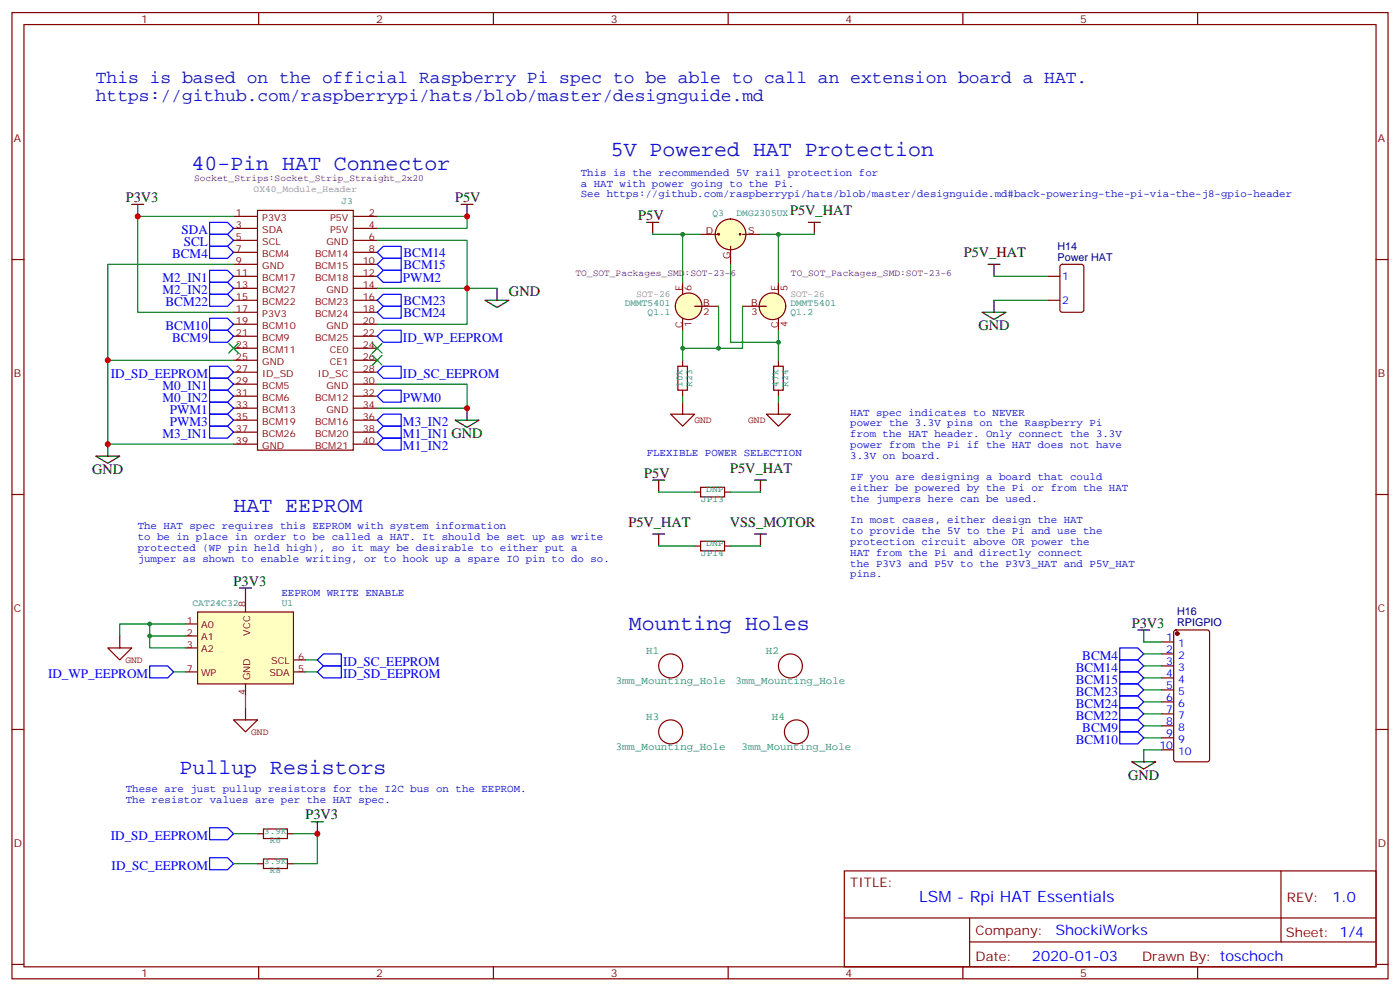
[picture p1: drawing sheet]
<svg xmlns="http://www.w3.org/2000/svg" width="412mm" height="292mm" viewBox="0 0 412 292" stroke-linecap="round" stroke-linejoin="round" font-family="sans-serif">
<defs><g id="words">
<g font-size="6.3" fill="#0000c2">
<text x="179.9" y="46">5V Powered HAT Protection</text>
<text x="56.4" y="50.1">40-Pin HAT Connector</text>
<text x="68.8" y="150.6">HAT EEPROM</text>
<text x="185.2" y="185.4">Mounting Holes</text>
<text x="52.9" y="227.7">Pullup Resistors</text>
</g>
<g font-size="5.3" fill="#0000c2">
<text x="28.2" y="24.3">This is based on the official Raspberry Pi spec to be able to call an extension board a HAT.</text>
<text x="28.2" y="29.6">https://github.com/raspberrypi/hats/blob/master/designguide.md</text>
</g>
<text font-size="4.6" fill="#00f" x="270.8" y="265.3">LSM - Rpi HAT Essentials</text>
<g font-size="4.2">
<text x="37" y="59.4">P3V3</text>
<text x="134.1" y="59.4">P5V</text>
<text x="188" y="64.7">P5V</text>
<text x="232.7" y="63.3">P5V_HAT</text>
<text x="283.9" y="75.7">P5V_HAT</text>
<text x="149.9" y="87">GND</text>
<text x="288.2" y="97.2">GND</text>
<text x="27.2" y="139.5">GND</text>
<text x="189.8" y="140.6">P5V</text>
<text x="215.1" y="139.2">P5V_HAT</text>
<text x="185.1" y="155">P5V_HAT</text>
<text x="215" y="155">VSS_MOTOR</text>
<text x="68.8" y="172.3">P3V3</text>
<text x="333.4" y="184.7">P3V3</text>
<text x="332.3" y="229.5">GND</text>
<text x="90" y="241.1">P3V3</text>
</g>
<g font-size="4.2" fill="#00f">
<text x="392.5" y="265.6">1.0</text>
<text x="310.9" y="275.1">ShockiWorks</text>
<text x="304" y="282.9">2020-01-03</text>
</g>
<g font-size="3.9" fill="#00f">
<text x="53.5" y="69">SDA</text>
<text x="50.7" y="76">BCM4</text>
<text x="54.1" y="72.5">SCL</text>
<text x="118.8" y="75.5">BCM14</text>
<text x="47.9" y="83.1">M2_IN1</text>
<text x="118.7" y="83.1">PWM2</text>
<text x="118.8" y="79.1">BCM15</text>
<text x="47.9" y="86.6">M2_IN2</text>
<text x="118.8" y="89.6">BCM23</text>
<text x="48.8" y="90.1">BCM22</text>
<text x="118.8" y="93.2">BCM24</text>
<text x="48.8" y="97.2">BCM10</text>
<text x="50.7" y="100.7">BCM9</text>
<text x="118.7" y="100.7">ID_WP_EEPROM</text>
<text x="32.6" y="111.3">ID_SD_EEPROM</text>
<text x="118.7" y="111.3">ID_SC_EEPROM</text>
<text x="47.9" y="114.8">M0_IN1</text>
<text x="47.9" y="118.4">M0_IN2</text>
<text x="118.7" y="118.4">PWM0</text>
<text x="50" y="121.9">PWM1</text>
<text x="50" y="125.4">PWM3</text>
<text x="118.7" y="125.4">M3_IN2</text>
<text x="47.9" y="128.9">M3_IN1</text>
<text x="118.7" y="128.9">M1_IN1 GND</text>
<text x="118.7" y="132.5">M1_IN2</text>
<text x="101.1" y="196">ID_SC_EEPROM</text>
<text x="316.9" y="197.7">BCM14</text>
<text x="318.8" y="194.2">BCM4</text>
<text x="14.2" y="199.5">ID_WP_EEPROM</text>
<text x="101.1" y="199.5">ID_SD_EEPROM</text>
<text x="316.9" y="201.3">BCM15</text>
<text x="316.9" y="208.3">BCM24</text>
<text x="316.9" y="204.8">BCM23</text>
<text x="316.9" y="211.8">BCM22</text>
<text x="318.8" y="215.4">BCM9</text>
<text x="316.9" y="218.9">BCM10</text>
<text x="32.6" y="247.1">ID_SD_EEPROM</text>
<text x="32.9" y="255.9">ID_SC_EEPROM</text>
</g>
<g font-size="3.9" fill="#800">
<text x="250.5" y="260.9">TITLE:</text>
<text x="379.1" y="265.6">REV:</text>
<text x="287.4" y="275.1">Company:</text>
<text x="378.7" y="275.7">Sheet: 1/4</text>
<text x="287.4" y="282.8">Date:</text>
<text x="336.4" y="282.8">Drawn By: toschoch</text>
</g>
<g font-size="3.2" fill="#800">
<text x="41.6" y="6.7">1</text>
<text x="110.8" y="6.7">2</text>
<text x="179.9" y="6.7">3</text>
<text x="249.1" y="6.7">4</text>
<text x="318.2" y="6.7">5</text>
<text x="4.1" y="41.8">A</text>
<text x="405.9" y="41.8">A</text>
<text x="4.1" y="110.9">B</text>
<text x="405.9" y="110.9">B</text>
<text x="4.1" y="180.1">C</text>
<text x="405.9" y="180.1">C</text>
<text x="4.1" y="249.2">D</text>
<text x="405.9" y="249.2">D</text>
<text x="41.6" y="287.5">1</text>
<text x="110.8" y="287.5">2</text>
<text x="179.9" y="287.5">3</text>
<text x="249.1" y="287.5">4</text>
<text x="318.2" y="287.5">5</text>
</g>
<g font-size="3.2" fill="#0000c2">
<text x="171.1" y="51.7">This is the recommended 5V rail protection for</text>
<text x="171.1" y="54.9">a HAT with power going to the Pi.</text>
<text x="171.1" y="58.1">See https://github.com/raspberrypi/hats/blob/master/designguide.md#back-powering-the-pi-via-the-j8-gpio-header</text>
<text x="250.5" y="122.3">HAT spec indicates to NEVER</text>
<text x="250.5" y="125.5">power the 3.3V pins on the Raspberry Pi</text>
<text x="250.5" y="128.6">from the HAT header. Only connect the 3.3V</text>
<text x="250.5" y="131.8">power from the Pi if the HAT does not have</text>
<text x="190.5" y="134.2">FLEXIBLE POWER SELECTION</text>
<text x="250.5" y="135">3.3V on board.</text>
<text x="250.5" y="141.3">IF you are designing a board that could</text>
<text x="250.5" y="144.5">either be powered by the Pi or from the HAT</text>
<text x="250.5" y="147.7">the jumpers here can be used.</text>
<text x="40.6" y="155.8">The HAT spec requires this EEPROM with system information</text>
<text x="250.5" y="154">In most cases, either design the HAT</text>
<text x="40.6" y="159">to be in place in order to be called a HAT. It should be set up as write</text>
<text x="250.5" y="157.2">to provide the 5V to the Pi and use the</text>
<text x="250.5" y="160.4">protection circuit above OR power the</text>
<text x="40.6" y="162.1">protected (WP pin held high), so it may be desirable to either put a</text>
<text x="40.6" y="165.3">jumper as shown to enable writing, or to hook up a spare IO pin to do so.</text>
<text x="250.5" y="163.6">HAT from the Pi and directly connect</text>
<text x="250.5" y="166.7">the P3V3 and P5V to the P3V3_HAT and P5V_HAT</text>
<text x="250.5" y="169.9">pins.</text>
<text x="82.9" y="175.3">EEPROM WRITE ENABLE</text>
<text x="37" y="233">These are just pullup resistors for the I2C bus on the EEPROM.</text>
<text x="37" y="236.2">The resistor values are per the HAT spec.</text>
</g>
<g font-size="3.2" fill="#000080">
<text x="311.5" y="76.7">Power HAT</text>
<text x="311.5" y="73.4">H14</text>
<text x="346.7" y="184.3">RPIGPIO</text>
<text x="346.7" y="181">H16</text>
</g>
<g font-size="3.2" fill="#00f">
<text x="312.9" y="82.4">1</text>
<text x="312.9" y="89.4">2</text>
<text x="343.5" y="188.6">1</text>
<text x="347" y="190.3">1</text>
<text x="343.5" y="192.1">2</text>
<text x="343.5" y="195.6">3</text>
<text x="347" y="193.9">2</text>
<text x="347" y="197.4">3</text>
<text x="343.5" y="199.1">4</text>
<text x="343.5" y="202.7">5</text>
<text x="347" y="200.9">4</text>
<text x="343.5" y="206.2">6</text>
<text x="343.5" y="209.7">7</text>
<text x="347" y="204.4">5</text>
<text x="347" y="208">6</text>
<text x="343.5" y="213.3">8</text>
<text x="347" y="211.5">7</text>
<text x="347" y="215">8</text>
<text x="341.5" y="220.3">10</text>
<text x="343.5" y="216.8">9</text>
<text x="347" y="218.5">9</text>
<text x="347" y="222.1">10</text>
</g>
<g font-size="3.2" fill="#008484">
<text x="190.4" y="192.4">H1</text>
<text x="225.6" y="192.4">H2</text>
<text x="181.4" y="201.3">3mm_Mounting_Hole</text>
<text x="216.6" y="201.3">3mm_Mounting_Hole</text>
<text x="190.4" y="211.8">H3</text>
<text x="227.4" y="211.8">H4</text>
<text x="181.4" y="220.7">3mm_Mounting_Hole</text>
<text x="218.4" y="220.7">3mm_Mounting_Hole</text>
</g>
<g font-size="2.8" fill="#840084">
<text x="57.2" y="53.2">Socket_Strips:Socket_Strip_Straight_2x20</text>
<text x="169.5" y="81.3">TO_SOT_Packages_SMD:SOT-23-6</text>
<text x="233" y="81.3">TO_SOT_Packages_SMD:SOT-23-6</text>
</g>
<g font-size="2.8" fill="#848484">
<text x="74.7" y="56.6">OX40_Module_Header</text>
<text x="187.4" y="87.5">SOT-26</text>
<text x="232.8" y="87.5">SOT-26</text>
</g>
<g font-size="2.8" fill="#840000">
<text x="69.5" y="63.6">1</text>
<text x="77.3" y="65">P3V3</text>
<text x="97.2" y="65">P5V</text>
<text x="108.6" y="63.6">2</text>
<text x="69.5" y="67.2">3</text>
<text x="69.5" y="70.7">5</text>
<text x="77.3" y="68.5">SDA</text>
<text x="97.2" y="68.5">P5V</text>
<text x="108.6" y="67.2">4</text>
<text x="108.6" y="70.7">6</text>
<text x="207.9" y="68.9">D</text>
<text x="220.4" y="68.9">S</text>
<text x="69.5" y="74.2">7</text>
<text x="69.5" y="77.8">9</text>
<text x="77.3" y="72.1">SCL</text>
<text x="77.3" y="75.6">BCM4</text>
<text x="92.8" y="75.6">BCM14</text>
<text x="96.2" y="72.1">GND</text>
<text x="106.8" y="77.8">10</text>
<text x="108.6" y="74.2">8</text>
<text x="215.1" y="76.2" transform="rotate(-90 215.1 76.2)">G</text>
<text x="69.5" y="81.3">11</text>
<text x="77.3" y="79.1">GND</text>
<text x="77.3" y="82.6">BCM17</text>
<text x="92.8" y="79.1">BCM15</text>
<text x="92.8" y="82.6">BCM18</text>
<text x="106.8" y="81.3">12</text>
<text x="69.5" y="84.8">13</text>
<text x="69.5" y="88.3">15</text>
<text x="77.3" y="86.2">BCM27</text>
<text x="77.3" y="89.7">BCM22</text>
<text x="92.8" y="89.7">BCM23</text>
<text x="96.2" y="86.2">GND</text>
<text x="106.8" y="84.8">14</text>
<text x="106.8" y="88.3">16</text>
<text x="201" y="85.7" transform="rotate(-90 201 85.7)">E</text>
<text x="203.7" y="85.7" transform="rotate(-90 203.7 85.7)">6</text>
<text x="229.2" y="85.7" transform="rotate(-90 229.2 85.7)">E</text>
<text x="232" y="85.7" transform="rotate(-90 232 85.7)">5</text>
<text x="69.5" y="91.9">17</text>
<text x="69.5" y="95.4">19</text>
<text x="77.3" y="93.2">P3V3</text>
<text x="92.8" y="93.2">BCM24</text>
<text x="106.8" y="95.4">20</text>
<text x="106.8" y="91.9">18</text>
<text x="207.2" y="90.1">B</text>
<text x="207.2" y="92.8">2</text>
<text x="221.3" y="90.1">B</text>
<text x="221.4" y="92.8">3</text>
<text x="69.5" y="98.9">21</text>
<text x="77.3" y="100.3">BCM9</text>
<text x="77.3" y="96.7">BCM10</text>
<text x="92.8" y="100.3">BCM25</text>
<text x="96.2" y="96.7">GND</text>
<text x="106.8" y="98.9">22</text>
<text x="201" y="96.4" transform="rotate(-90 201 96.4)">C</text>
<text x="203.7" y="96.3" transform="rotate(-90 203.7 96.3)">1</text>
<text x="229.2" y="96.4" transform="rotate(-90 229.2 96.4)">C</text>
<text x="232" y="96.3" transform="rotate(-90 232 96.3)">4</text>
<text x="69.5" y="102.4">23</text>
<text x="69.5" y="106">25</text>
<text x="77.3" y="103.8">BCM11</text>
<text x="77.3" y="107.3">GND</text>
<text x="97.1" y="103.8">CE0</text>
<text x="97.1" y="107.3">CE1</text>
<text x="106.8" y="102.4">24</text>
<text x="106.8" y="106">26</text>
<text x="69.5" y="109.5">27</text>
<text x="69.5" y="113">29</text>
<text x="77.3" y="110.9">ID_SD</text>
<text x="93.6" y="110.9">ID_SC</text>
<text x="106.8" y="113">30</text>
<text x="106.8" y="109.5">28</text>
<text x="69.5" y="116.6">31</text>
<text x="77.3" y="117.9">BCM6</text>
<text x="77.3" y="114.4">BCM5</text>
<text x="92.8" y="117.9">BCM12</text>
<text x="96.2" y="114.4">GND</text>
<text x="106.8" y="116.6">32</text>
<text x="69.5" y="120.1">33</text>
<text x="69.5" y="123.6">35</text>
<text x="77.3" y="121.4">BCM13</text>
<text x="77.3" y="125">BCM19</text>
<text x="92.8" y="125">BCM16</text>
<text x="96.2" y="121.4">GND</text>
<text x="106.8" y="120.1">34</text>
<text x="106.8" y="123.6">36</text>
<text x="204.5" y="124.5">GND</text>
<text x="220.4" y="124.5">GND</text>
<text x="69.5" y="127.1">37</text>
<text x="69.5" y="130.7">39</text>
<text x="77.3" y="128.5">BCM26</text>
<text x="92.8" y="128.5">BCM20</text>
<text x="106.8" y="130.7">40</text>
<text x="106.8" y="127.1">38</text>
<text x="77.3" y="132">GND</text>
<text x="92.8" y="132">BCM21</text>
<text x="72.3" y="178.7" transform="rotate(-90 72.3 178.7)">8</text>
<text x="55" y="183.6">1</text>
<text x="59.3" y="184.9">A0</text>
<text x="55" y="187.1">2</text>
<text x="55" y="190.6">3</text>
<text x="59.3" y="188.5">A1</text>
<text x="59.3" y="192">A2</text>
<text x="73.6" y="187" transform="rotate(-90 73.6 187)">VCC</text>
<text x="37" y="195">GND</text>
<text x="55" y="197.7">7</text>
<text x="79.9" y="195.5">SCL</text>
<text x="87.8" y="197.7">5</text>
<text x="87.8" y="194.2">6</text>
<text x="59.3" y="199.1">WP</text>
<text x="73.6" y="200.2" transform="rotate(-90 73.6 200.2)">GND</text>
<text x="79.3" y="199.1">SDA</text>
<text x="72.3" y="204.4" transform="rotate(-90 72.3 204.4)">4</text>
<text x="74" y="216.2">GND</text>
</g>
<g font-size="2.8" fill="#008484">
<text x="100.6" y="60.1">J3</text>
<text x="209.9" y="63.7">Q3</text>
<text x="217" y="63.7">DMG2305UX</text>
<text x="184" y="90.1">DMMT5401</text>
<text x="190.8" y="92.8">Q1.1</text>
<text x="232.8" y="90.1">DMMT5401</text>
<text x="232.8" y="92.8">Q1.2</text>
<text x="201.1" y="113.8" transform="rotate(-90 201.1 113.8)">10k</text>
<text x="203.9" y="113.8" transform="rotate(-90 203.9 113.8)">R23</text>
<text x="229.3" y="113.8" transform="rotate(-90 229.3 113.8)">47k</text>
<text x="232.1" y="113.8" transform="rotate(-90 232.1 113.8)">R24</text>
<text x="206.5" y="147.6">JP13</text>
<text x="208.1" y="144.9">DNP</text>
<text x="208.1" y="160.8">DNP</text>
<text x="206.5" y="163.5">JP14</text>
<text x="56.7" y="178.3">CAT24C32</text>
<text x="83" y="178.3">U1</text>
<text x="77.8" y="245.4">3.9K</text>
<text x="79.4" y="248.2">R6</text>
<text x="77.8" y="254.2">3.9K</text>
<text x="79.4" y="257">R8</text>
</g>
</g></defs>
<g fill="none" stroke="#870000" stroke-width=".35">
<path d="M3.5 3.7h405.4v284.3h-405.4zM7.1 7.2h398.2v277.3h-398.2zM76.2 3.7v3.5M145.3 3.7v3.5M214.5 3.7v3.5M283.6 3.7v3.5M352.8 3.7v3.5M3.5 76.4h3.6M405.3 76.4h3.6M3.5 145.5h3.6M405.3 145.5h3.6M3.5 214.7h3.6"/>
<path d="M405.3 214.7h3.6M248.7 256.3h156.6v28.2h-156.6zM377.3 256.3v20.9M248.7 270.1h156.5M285.6 277.2h119.6M285.6 270.1v14.2M3.5 283.8h3.6M76.2 284.5v3.5M145.3 284.5v3.5M214.5 284.5v3.5M283.6 284.5v3.5M352.8 284.5v3.5"/>
<path d="M405.3 283.8h3.6"/>
</g>
<path d="M204.6 144.8h1.8M206.4 143.4h7v2.8h-7zM213.4 144.8h1.8M75.8 254.2h1.8M75.8 245.4h1.8M77.6 252.8h7.1v2.8h-7.1zM77.6 243.9h7.1v2.9h-7.1zM84.7 254.2h1.7M84.7 245.4h1.7" fill="none" stroke="#850000" stroke-width=".35"/>
<path d="M58.2 180.1h28.2v21.2h-28.2z" fill="#ffffc2" stroke="#850000" stroke-width=".35"/>
<g fill="none" stroke="#850000" stroke-width=".35">
<path d="M225.8 90.1h.9M226.7 91l2.6 2.7M229.3 86.6l-2.6 2.7M199.7 107.8h2.8v7h-2.8zM201.1 106v1.8M201.1 114.8v1.8M227.9 107.8h2.8v7h-2.8zM229.3 106v1.8M229.3 114.8v1.8M72.3 176.6v3.5M54.7 183.6h3.5M54.7 187.1h3.5"/>
<path d="M54.7 190.7h3.5M54.7 197.7h3.5M86.4 197.7h3.6M86.4 194.2h3.6M72.3 201.3v3.5"/>
</g>
<path d="M226.7 87.5v5.3z" fill="#850000" stroke="#850000" stroke-width=".71"/>
<path d="M227.7 87.5l.7 .7-1.4 .7z" fill="#850000" stroke="#850000" stroke-width=".35"/>
<circle cx="227.5" cy="90.1" r="3.9" fill="#ffffc2" stroke="#850000" stroke-width=".35"/>
<path d="M201.1 86.6l2.6 2.7M203.7 90.1h.9M203.7 91l-2.6 2.7M218.7 90.1h7.1M229.3 83.1v3.5M229.3 93.7v3.5" fill="none" stroke="#850000" stroke-width=".35"/>
<path d="M203.7 87.5v5.3z" fill="#850000" stroke="#850000" stroke-width=".71"/>
<path d="M202 88.2l.7-.7 .7 1.4z" fill="#850000" stroke="#850000" stroke-width=".35"/>
<circle cx="202.8" cy="90.1" r="3.9" fill="#ffffc2" stroke="#850000" stroke-width=".35"/>
<g fill="none" stroke="#850000" stroke-width=".35">
<path d="M211.3 69h2v2.4M211.7 69v-1.8h6.3v1.8M212.5 71.4h1.5M212.7 72.1h5.1h-.7h.4M214.5 71.4h1.4M215.2 72.1v.4M215.9 66.6v1.1M216.6 71.4h1.4M217.3 69v2.4M219.3 69h-4.1v2.4M201.1 83.1v3.5M201.1 93.7v3.5"/>
<path d="M204.6 90.1h7.1"/>
</g>
<g fill="#850000" stroke="#850000" stroke-width=".35">
<path d="M215.2 69.5l.5 1.4h-1z"/>
<path d="M215 66.9l.8 .3-.8 .4z"/>
</g>
<circle cx="215.2" cy="69" r="4.5" fill="#ffffc2" stroke="#850000" stroke-width=".35"/>
<g fill="#850000" stroke="#850000" stroke-width=".35">
<circle cx="218" cy="68.9" r=".21"/>
<circle cx="211.7" cy="68.9" r=".25"/>
</g>
<g fill="none" stroke="#850000" stroke-width=".35">
<path d="M68.8 63.7h7M68.8 67.2h7M68.8 70.7h7M68.8 74.3h7M68.8 77.8h7M75.8 61.9h28.3v70.6h-28.3zM104.1 63.7h7M104.1 67.2h7M104.1 70.7h7M104.1 74.3h7M104.1 77.8h7M206.4 69h5.3"/>
<path d="M215.2 72.5v5.3M218.7 69h5.3M68.8 95.4h7M68.8 81.3h7M68.8 99h7M68.8 84.8h7M68.8 88.4h7M68.8 91.9h7M104.1 95.4h7M104.1 81.3h7M104.1 99h7M104.1 84.8h7"/>
<path d="M104.1 88.4h7M104.1 91.9h7M68.8 113.1h7M68.8 116.6h7M68.8 102.5h7M68.8 106h7M68.8 109.5h7M104.1 113.1h7M104.1 116.6h7M104.1 102.5h7M104.1 106h7M104.1 109.5h7"/>
<path d="M201.1 118.4v3.5h3.5l-3.5 3.5-3.5-3.5h3.5M229.3 118.4v3.5h3.5l-3.5 3.5-3.5-3.5h3.5M68.8 130.7h7M68.8 120.1h7M68.8 123.6h7M68.8 127.2h7M104.1 130.7h7M104.1 120.1h7M104.1 123.6h7M104.1 127.2h7M206.4 159.3h7v2.8h-7zM204.6 160.7h1.8"/>
<path d="M213.4 160.7h1.8M35.3 187.1v3.6h3.5l-3.5 3.5-3.6-3.5h3.6M72.3 208.3v3.5h3.5l-3.5 3.6-3.5-3.6h3.5"/>
<circle cx="197.6" cy="196" r="3.5"/>
<circle cx="232.8" cy="196" r="3.5"/>
<circle cx="197.6" cy="215.4" r="3.5"/>
<circle cx="234.6" cy="215.4" r="3.5"/>
</g>
<g fill="none" stroke="#870000" stroke-width=".35">
<path d="M312.4 78l.5-.2h5.7l.6 .4 .1 13-.5 .6-5.9 .1-.6-.5-.1-12.9zM308.7 81.3h3.5M308.7 88.4h3.5M342.2 188.9h3.5M342.2 192.4h3.5M342.2 196h3.5M342.2 199.5h3.5M346 185.6l.4-.2h9.2l.7 .4v37.7l-.5 .6-9.4 .1-.6-.5-.1-37.6zM342.2 203h3.5M342.2 206.6h3.5M342.2 210.1h3.5M342.2 213.6h3.5"/>
<path d="M342.2 217.1h3.5M342.2 220.7h3.5"/>
</g>
<circle cx="346.8" cy="186.4" r=".53" fill="#870000" stroke="#870000" stroke-width=".35"/>
<g fill="none" stroke="#00f" stroke-width=".35">
<path d="M61.7 79.6h5.3l1.8 1.7-1.8 1.8h-5.3zM61.7 65.4h5.3l1.8 1.8-1.8 1.8h-5.3zM61.7 69h5.3l1.8 1.7-1.8 1.8h-5.3zM61.7 72.5h5.3l1.8 1.8-1.8 1.7h-5.3zM111.1 74.3l1.8-1.8h5.3v3.5h-5.3zM111.1 77.8l1.8-1.8h5.3v3.6h-5.3zM61.7 83.1h5.3l1.8 1.7-1.8 1.8h-5.3zM61.7 86.6h5.3l1.8 1.8-1.8 1.7h-5.3zM61.7 93.7h5.3l1.8 1.7-1.8 1.8h-5.3zM61.7 97.2h5.3l1.8 1.8-1.8 1.7h-5.3zM111.1 81.3l1.8-1.7h5.3v3.5h-5.3zM111.1 88.4l1.8-1.8h5.3v3.5h-5.3z"/>
<path d="M111.1 91.9l1.8-1.8h5.3v3.6h-5.3zM112.9 97.2h5.3v3.5h-5.3l-1.8-1.7zM61.7 118.4h5.3l1.8 1.7-1.8 1.8h-5.3zM61.7 111.3h5.3l1.8 1.8-1.8 1.7h-5.3zM61.7 114.8h5.3l1.8 1.8-1.8 1.8h-5.3zM61.7 107.8h5.3l1.8 1.7-1.8 1.8h-5.3zM111.1 116.6l1.8-1.8h5.3v3.6h-5.3zM111.1 109.5l1.8-1.7h5.3v3.5h-5.3zM61.7 121.9h5.3l1.8 1.7-1.8 1.8h-5.3zM61.7 125.4h5.3l1.8 1.8-1.8 1.7h-5.3zM112.9 121.9h5.3v3.5h-5.3l-1.8-1.8zM112.9 125.4h5.3v3.5h-5.3l-1.8-1.7z"/>
<path d="M112.9 128.9h5.3v3.6h-5.3l-1.8-1.8zM44.1 196h5.3l1.8 1.7-1.8 1.8h-5.3zM95.2 192.4h5.3v3.6h-5.3l-1.7-1.8zM95.2 196h5.3v3.5h-5.3l-1.7-1.8zM329.8 190.7h5.3l1.8 1.7-1.8 1.8h-5.3zM329.8 194.2h5.3l1.8 1.8-1.8 1.7h-5.3zM329.8 197.7h5.3l1.8 1.8-1.8 1.8h-5.3zM329.8 204.8h5.3l1.8 1.8-1.8 1.7h-5.3zM329.8 201.3h5.3l1.8 1.7-1.8 1.8h-5.3zM329.8 208.3h5.3l1.8 1.8-1.8 1.7h-5.3zM329.8 211.8h5.3l1.8 1.8-1.8 1.8h-5.3zM329.8 215.4h5.3l1.8 1.7-1.8 1.8h-5.3z"/>
<path d="M61.7 252.4h5.3l1.8 1.8-1.8 1.7h-5.3zM61.7 243.6h5.3l1.8 1.8-1.8 1.7h-5.3z"/>
</g>
<g fill="none" stroke="#000" stroke-width=".35">
<path d="M38.8 60.1h3.5M40.6 60.1v3.6M135.8 60.1h3.5M137.6 60.1v3.6M190.5 65.4h3.5M192.3 65.4v3.6M238.1 65.4h3.6M239.9 65.4v3.6M291 77.8h3.6M292.8 77.8v3.5M142.9 88.4h7l-3.5 2.1zM146.4 84.8v3.6"/>
<path d="M289.3 91.9h7l-3.5 2.1zM292.8 88.4v3.5M28.2 134.2h7.1l-3.6 2.1zM31.7 130.7v3.5M134.1 123.6h7l-3.5 2.2zM137.6 120.1v3.5M192.3 141.3h3.5M192.3 157.2h3.5M194 141.3v3.5M194 157.2v3.5M222.2 141.3h3.6M222.2 157.2h3.6"/>
<path d="M224 141.3v3.5M224 157.2v3.5M70.6 173h3.5M72.3 173v3.6M335.1 185.4h3.6M336.9 185.4v3.5M333.4 224.2h7l-3.5 2.1zM336.9 220.7v3.5M91.7 241.8h3.5M93.5 241.8v3.6"/>
</g>
<g fill="none" stroke="#008500" stroke-width=".35">
<path d="M68.8 77.8h-37.1v52.9h37.1M111.1 63.7h26.5v3.5h-26.5M192.3 69h14.1M201.1 69v14.1M215.2 77.8v22.9h14.1M224 69h15.9M229.3 69v14.1M201.1 97.2v8.8M211.7 90.1v12.4M218.7 90.1v12.4h-17.6M229.3 97.2v8.8M201.1 116.6v1.8"/>
<path d="M229.3 116.6v1.8M44.1 183.6v7.1h10.6M44.1 187.1h10.6M54.7 183.6h-19.4v3.5M90 194.2h3.5M72.3 204.8v3.5M86.4 245.4h7.1v8.8h-7.1"/>
</g>
<g fill="none" stroke="#008700" stroke-width=".35">
<path d="M68.8 63.7h-28.2v28.2h28.2M111.1 70.7h26.5v24.7h-26.5M111.1 84.8h35.3M292.8 81.3h15.9M292.8 88.4h15.9M31.7 106h37.1M111.1 113.1h26.5v7h-26.5M194 144.8h10.6M215.2 144.8h8.8M194 160.7h10.6M215.2 160.7h8.8M51.2 197.7h3.5"/>
<path d="M90 197.7h3.5M336.9 188.9h5.3M336.9 192.4h5.3M336.9 196h5.3M336.9 199.5h5.3M336.9 210.1h5.3M336.9 213.6h5.3M336.9 217.1h5.3M336.9 203h5.3M336.9 206.6h5.3M336.9 220.7h5.3M68.8 245.4h7"/>
<path d="M68.8 254.2h7"/>
</g>
<g fill="#c00">
<circle cx="93.5" cy="245.4" r=".88"/>
<circle cx="31.8" cy="106" r=".88"/>
<circle cx="31.8" cy="130.7" r=".88"/>
<circle cx="137.6" cy="120.1" r=".88"/>
<circle cx="137.6" cy="63.7" r=".88"/>
</g>
<g fill="#008500">
<circle cx="229.3" cy="100.7" r=".71"/>
<circle cx="201.1" cy="102.5" r=".71"/>
<circle cx="211.7" cy="102.5" r=".71"/>
<circle cx="201.1" cy="69" r=".71"/>
<circle cx="229.3" cy="69" r=".71"/>
<circle cx="44.1" cy="187.1" r=".71"/>
<circle cx="44.1" cy="183.6" r=".71"/>
</g>
<g fill="#c00">
<circle cx="137.6" cy="84.8" r=".88"/>
<circle cx="40.6" cy="63.7" r=".88"/>
</g>
<g fill="#c00" stroke="#008700" stroke-width=".35">
<path d="M67.4 101.1l2.8 2.8zM70.2 101.1l-2.8 2.8z"/>
<path d="M109.7 104.6l2.8 2.8zM112.5 104.6l-2.8 2.8z"/>
<path d="M109.7 101.1l2.8 2.8zM112.5 101.1l-2.8 2.8z"/>
</g>
<use href="#words"/>
</svg>
